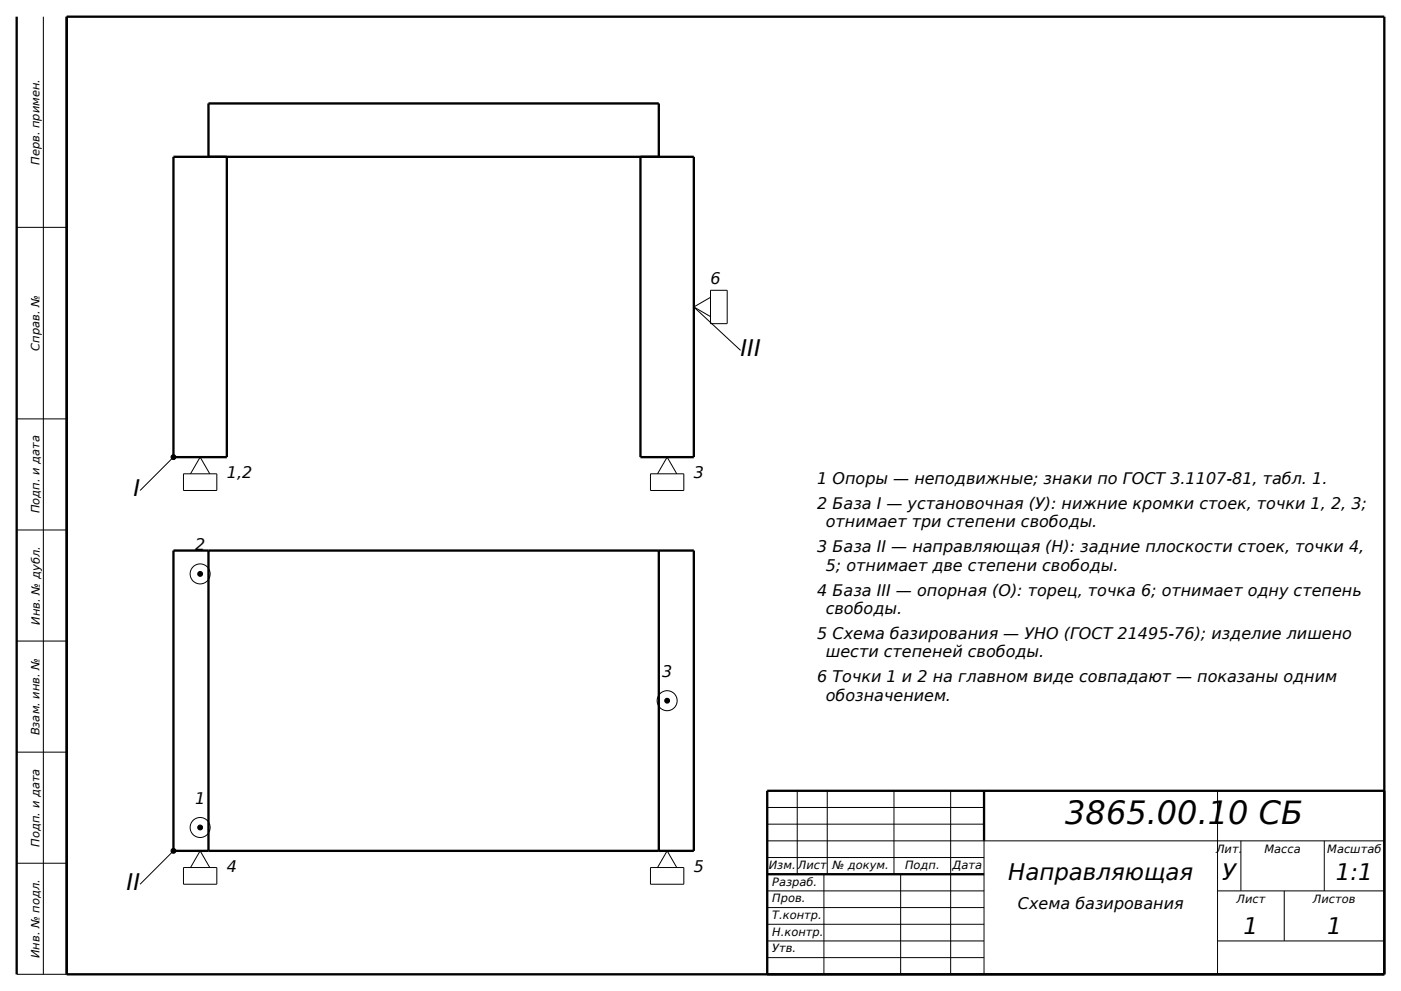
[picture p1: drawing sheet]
<svg xmlns="http://www.w3.org/2000/svg" width="420mm" height="297mm" viewBox="0 0 420 297" stroke-linecap="round" stroke-linejoin="round" font-family="sans-serif">
<defs><g id="words">
<text font-size="9.6" x="319.4" y="247">3865.00.10 СБ</text>
<g font-size="6.9">
<text x="222" y="106.8">III</text>
<text x="40" y="148.8">I</text>
<text x="302.3" y="263.8">Направляющая</text>
<text x="366.4" y="263.8">У</text>
<text x="400.5" y="263.8">1:1</text>
<text x="38" y="266.8">II</text>
<text x="372.8" y="279.8">1</text>
<text x="397.8" y="279.8">1</text>
</g>
<g font-size="4.8">
<text x="213" y="85.2">6</text>
<text x="68" y="143.2">1,2</text>
<text x="208" y="143.2">3</text>
<text x="245" y="145">1 Опоры — неподвижные; знаки по ГОСТ 3.1107-81, табл. 1.</text>
<text x="245" y="152.5">2 База I — установочная (У): нижние кромки стоек, точки 1, 2, 3;</text>
<text x="247.5" y="158">отнимает три степени свободы.</text>
<text x="58.5" y="164.8">2</text>
<text x="245" y="165.5">3 База II — направляющая (Н): задние плоскости стоек, точки 4,</text>
<text x="247.5" y="171">5; отнимает две степени свободы.</text>
<text x="245" y="178.5">4 База III — опорная (О): торец, точка 6; отнимает одну степень</text>
<text x="247.5" y="184">свободы.</text>
<text x="245" y="191.5">5 Схема базирования — УНО (ГОСТ 21495-76); изделие лишено</text>
<text x="247.5" y="197">шести степеней свободы.</text>
<text x="198.5" y="202.8">3</text>
<text x="245" y="204.5">6 Точки 1 и 2 на главном виде совпадают — показаны одним</text>
<text x="247.5" y="210">обозначением.</text>
<text x="58.5" y="240.8">1</text>
<text x="68" y="261.2">4</text>
<text x="208" y="261.2">5</text>
<text x="305.2" y="272.3">Схема базирования</text>
</g>
<g font-size="3.4">
<text x="11.9" y="49.4" transform="rotate(-90 11.9 49.4)">Перв. примен.</text>
<text x="11.9" y="105.2" transform="rotate(-90 11.9 105.2)">Справ. №</text>
<text x="11.9" y="153.9" transform="rotate(-90 11.9 153.9)">Подп. и дата</text>
<text x="11.9" y="187.2" transform="rotate(-90 11.9 187.2)">Инв. № дубл.</text>
<text x="11.9" y="220.4" transform="rotate(-90 11.9 220.4)">Взам. инв. №</text>
<text x="11.9" y="253.7" transform="rotate(-90 11.9 253.7)">Подп. и дата</text>
<text x="364.6" y="255.6">Лит.</text>
<text x="379" y="255.6">Масса</text>
<text x="397.9" y="255.7">Масштаб</text>
<text x="230.5" y="260.4">Изм.</text>
<text x="239.2" y="260.4">Лист</text>
<text x="249.5" y="260.4">№ докум.</text>
<text x="271.3" y="260.4">Подп.</text>
<text x="285.6" y="260.4">Дата</text>
<text x="231.5" y="265.4">Разраб.</text>
<text x="231.5" y="270.4">Пров.</text>
<text x="231.5" y="275.4">Т.контр.</text>
<text x="370.7" y="270.6">Лист</text>
<text x="393.6" y="270.6">Листов</text>
<text x="231.5" y="280.4">Н.контр.</text>
<text x="11.9" y="287.2" transform="rotate(-90 11.9 287.2)">Инв. № подл.</text>
<text x="231.5" y="285.4">Утв.</text>
</g>
</g></defs>
<path d="M5 5v287M20 5h395v287h-395zM62.5 47v-16h135v16M68 47v90h-16v-90h156v90h-16v-90M52 165h156v90h-156zM62.5 165v90M197.5 165v90M295 237v15M415 237h-185v55M230 262h65" fill="none" stroke="#000" stroke-width=".7" stroke-linecap="butt"/>
<g fill="none" stroke="#000" stroke-width=".3">
<path d="M13 5v287M5 68.1h15M208 92l14 13M208 92l5 2.9M213 89.1l-5 2.9M213 87h5v10h-5zM5 125.5h15M52 137l-10 10M5 158.8h15M55 142h10v5h-10zM57.1 142l2.9-5 2.9 5M195 142h10v5h-10z"/>
<path d="M197.1 142l2.9-5 2.9 5M5 192.1h15M5 225.4h15M239 237v25M248 237v25M268 237v25M285 237v55M365 237v55M5 258.7h15M52 255l-10 10M230 257h65M230 252h185"/>
<path d="M230 247h65M230 242h65M295 252v40M372 252v15M397 252v15M55 260h10v5h-10zM57.1 260l2.9-5 2.9 5M195 260h10v5h-10zM197.1 260l2.9-5 2.9 5M230 267h65M230 272h65M230 277h65"/>
<path d="M247 262v30M270 262v30M365 267h50M385 267v15M5 292h15M230 282h65M230 287h65M365 282h50"/>
<circle cx="60" cy="172" r="3"/>
<circle cx="200" cy="210" r="3"/>
<circle cx="60" cy="248" r="3"/>
</g>
<g fill="#000" stroke="#000" stroke-width=".35">
<circle cx="52" cy="137" r=".7"/>
<circle cx="60" cy="172" r=".7"/>
<circle cx="200" cy="210" r=".7"/>
<circle cx="52" cy="255" r=".7"/>
<circle cx="60" cy="248" r=".7"/>
</g>
<use href="#words"/>
</svg>
